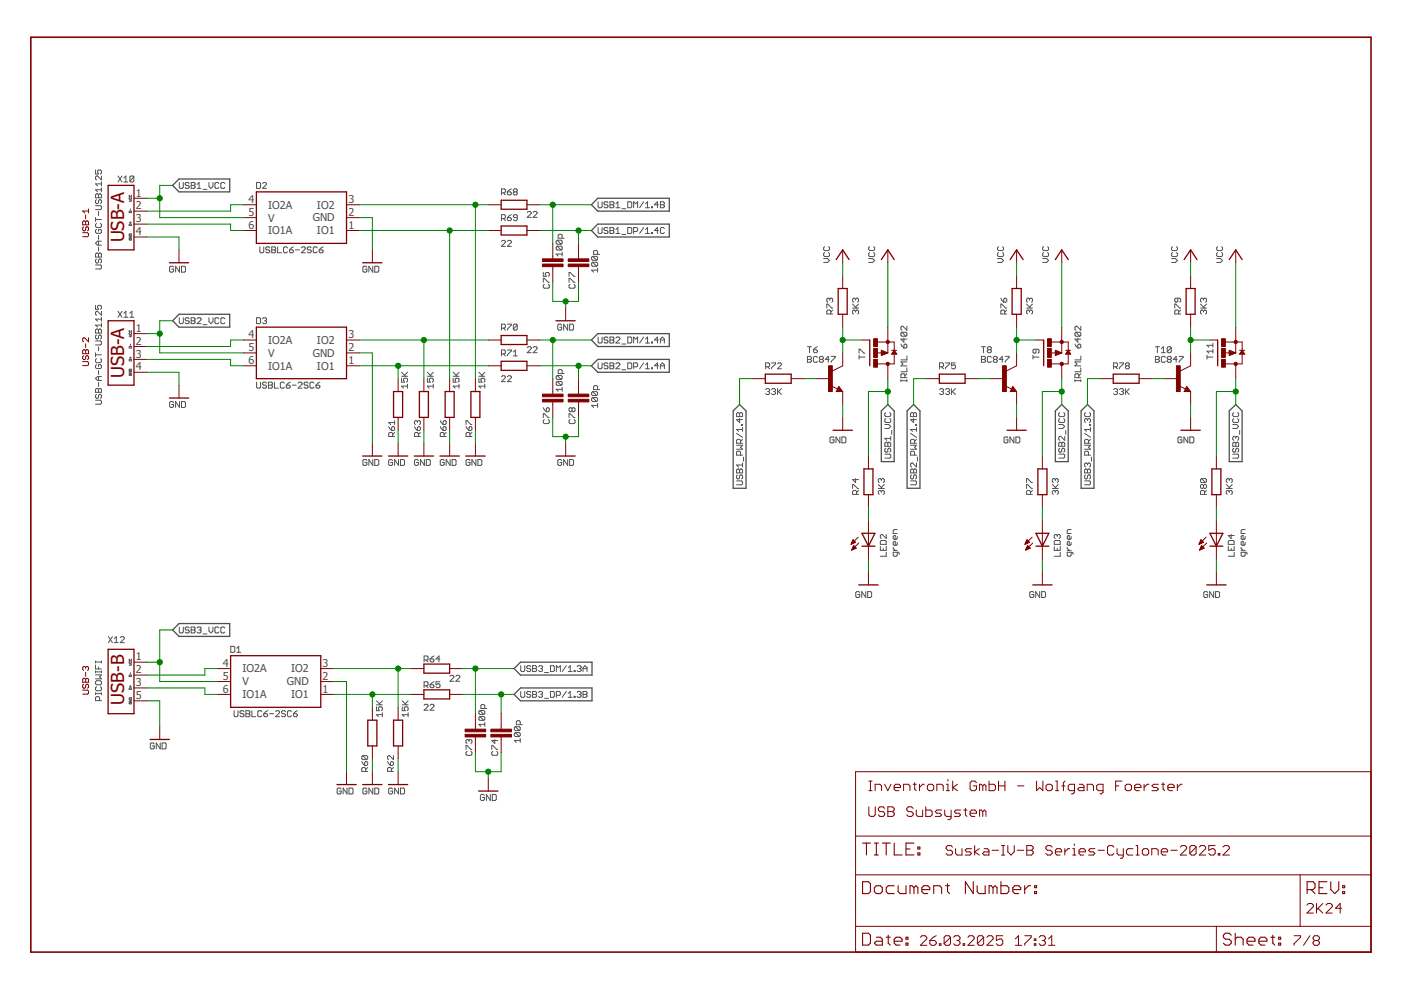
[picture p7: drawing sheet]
<svg xmlns="http://www.w3.org/2000/svg" width="297mm" height="210mm" viewBox="0 0 297 210" stroke-linecap="round" stroke-linejoin="round" font-family="sans-serif">
<defs><g id="words">
<g font-size="3.9" fill="#800000">
<text x="26.3" y="51.4" transform="rotate(-90 26.3 51.4)">USB-A</text>
<text x="26.3" y="80.1" transform="rotate(-90 26.3 80.1)">USB-A</text>
<text x="26.3" y="149.4" transform="rotate(-90 26.3 149.4)">USB-B</text>
</g>
<g font-size="2.3" fill="#505050">
<text x="28.8" y="41.7">1</text>
<text x="28.8" y="44.4">2</text>
<text x="28.8" y="47.1">3</text>
<text x="52.7" y="43">4</text>
<text x="52.7" y="45.8">5</text>
<text x="56.9" y="44.2">IO2A</text>
<text x="56.9" y="47">V</text>
<text x="66.3" y="47">GND</text>
<text x="67.2" y="44.2">IO2</text>
<text x="73.9" y="43">3</text>
<text x="73.9" y="45.8">2</text>
<text x="28.8" y="49.9">4</text>
<text x="52.7" y="48.5">6</text>
<text x="56.9" y="49.7">IO1A</text>
<text x="67.2" y="49.7">IO1</text>
<text x="73.9" y="48.5">1</text>
<text x="28.8" y="70.3">1</text>
<text x="52.7" y="71.7">4</text>
<text x="73.9" y="71.7">3</text>
<text x="28.8" y="73.1">2</text>
<text x="28.8" y="75.8">3</text>
<text x="52.7" y="74.4">5</text>
<text x="52.7" y="77.2">6</text>
<text x="56.9" y="72.9">IO2A</text>
<text x="56.9" y="75.6">V</text>
<text x="66.3" y="75.6">GND</text>
<text x="67.2" y="72.9">IO2</text>
<text x="73.9" y="74.4">2</text>
<text x="73.9" y="77.2">1</text>
<text x="28.8" y="78.5">4</text>
<text x="56.9" y="78.4">IO1A</text>
<text x="67.2" y="78.4">IO1</text>
<text x="28.8" y="140">1</text>
<text x="28.8" y="142.7">2</text>
<text x="47.2" y="141.4">4</text>
<text x="51.4" y="142.6">IO2A</text>
<text x="61.7" y="142.6">IO2</text>
<text x="68.4" y="141.4">3</text>
<text x="28.8" y="145.5">3</text>
<text x="28.8" y="148.2">5</text>
<text x="47.2" y="144.1">5</text>
<text x="47.2" y="146.8">6</text>
<text x="51.4" y="145.3">V</text>
<text x="51.4" y="148">IO1A</text>
<text x="60.8" y="145.3">GND</text>
<text x="61.7" y="148">IO1</text>
<text x="68.4" y="144.1">2</text>
<text x="68.4" y="146.8">1</text>
</g>
</g></defs>
<g fill="none" stroke="#505050" stroke-width=".21">
<path d="M20.3 36v.9h.6l-.2-.4 .2-.5h.4l.2 .3v.4l-.2 .2M21.5 37.3v.8l-.8-.8-.4 .2v.4l.2 .2M21.5 38.6v.8M21.5 39.8v.9M21.5 39h-1.2l.4 .4M25 37.3l.9 1.3M25.9 37.3l-.9 1.3M26.3 37.7l.4-.4v1.3M26.3 38.6h.8M28.4 37.5l-.2-.2h-.5l-.2 .2v.9M28.4 37.5v.9l-.2 .2h-.5l-.2-.2M28.4 37.5l-.9 .9"/>
<path d="M38 38.7v1l.2 .2h.5l.2-.2v-1M40.1 38.9l-.2-.2h-.4l-.2 .4 .2 .2h.4l.2 .4-.2 .2h-.4l-.2-.2M40.5 38.7h.7l.2 .2-.2 .4 .2 .4-.2 .2h-.7zM40.5 39.3h.7M41.8 39.9h.8M41.8 39.1l.4-.4v1.2M44.3 38.7v.8l.4 .4 .4-.4v-.8M46.4 38.9l-.2-.2h-.4l-.2 .2v.8l.2 .2h.4l.2-.2M47.7 38.9l-.2-.2h-.5l-.2 .2v.8l.2 .2h.5l.2-.2M54.4 38.7h.6l.2 .2v.8l-.2 .2h-.6zM55.7 38.9l.2-.2h.4l.2 .2v.2l-.8 .8h.8M20.3 56.2h1l.2 .2v.4l-.2 .2h-1"/>
<path d="M20.3 41.3l.2-.2 .4 .2 .4-.2 .2 .2v.6h-1.2zM20.3 43.6h1l.2 .2v.4l-.2 .2h-1M20.3 53.9l.2-.2 .4 .2 .4-.2 .2 .2v.6h-1.2zM20.3 46.1v.8M20.3 46.5h1.2M20.5 42.3l-.2 .2v.5l.4 .2 .2-.2v-.5l.4-.2 .2 .2v.5l-.2 .2M20.5 47.4l-.2 .2v.4l.2 .2h.8l.2-.2v-.4l-.2-.2M20.5 48.6l-.2 .2v.5l.2 .2h.8l.2-.2v-.5l-.2-.2h-.4v.4M20.5 54.9l-.2 .2v.4l.2 .3 .4-.3v-.4l.2-.2 .4 .2v.4l-.2 .3M20.9 41.3v.6M20.9 44.9v.8M20.9 49.9v.8"/>
<path d="M20.9 51.1v.9M20.9 52.4v.8M20.9 53.9v.6M21.5 40.2h-1.2l.4 .5M21.5 51.1h-.8l-.4 .5 .4 .4h.8M27.4 42.4h.3l.2 .1-.5 .2M27.4 49.7l.4-.1 .1 .3h-.5zM27.4 50.1h.5l-.5 .3h.5M27.5 41.9v.3h.3v-.3M27.5 41.4v.3h.3v-.3M27.5 44.8h.3l.1 .3h-.5zM27.5 47.5h.3l.1 .3h-.5z"/>
<path d="M27.5 50.6v.3l.4-.1-.1-.2h-.2v.1M27.5 47.2h.3M27.6 44.3v.3M27.6 47v.3M36.8 56.6l-.2-.1h-.4l-.2 .1v.9l.2 .2h.4l.2-.2v-.4h-.4M38.1 56.5v1.2l-.9-1.2v1.2M38.5 56.5h.6l.2 .1v.9l-.2 .2h-.6zM43.1 40.2h.8M55.1 52.3v1.1l.2 .2h.4l.2-.2v-1.1M57.2 52.6l-.2-.3h-.4l-.3 .5 .3 .2h.4l.2 .4-.2 .2h-.4l-.3-.2M57.6 53h.6M57.6 52.3h.6l.2 .3-.2 .4 .2 .4-.2 .2h-.6z"/>
<path d="M58.9 52.3v1.3h.8M61 52.6l-.3-.3h-.4l-.2 .3v.8l.2 .2h.4l.3-.2M61.4 53h.6l.2 .4-.2 .2h-.4l-.2-.2zM62.2 52.3l-.8 .7M62.6 53h.9M63.9 52.6l.2-.3h.4l.2 .3v.2l-.8 .8h.8M66 52.6l-.2-.3h-.4l-.2 .5 .2 .2h.4l.2 .4-.2 .2h-.4l-.2-.2M67.2 52.6l-.2-.3h-.4l-.2 .3v.8l.2 .2h.4l.2-.2M67.7 53h.6l.2 .4-.2 .2h-.4l-.2-.2zM68.5 52.3l-.8 .7M77.8 56.6l-.2-.1h-.4l-.3 .1v.9l.3 .2h.4l.2-.2v-.4h-.4M79 56.5v1.2l-.8-1.2v1.2"/>
<path d="M79.5 56.5h.6l.2 .1v.9l-.2 .2h-.6zM106.3 40.9h.7l.1-.2v-.4l-.1-.3h-.7v1.3M106.3 46.4h.7l.1-.3v-.4l-.1-.2h-.7v1.3M106.3 51.2l.2-.2h.5l.1 .2v.2l-.8 .8h.8M106.7 46.4l.4 .4M106.7 40.9l.4 .4M107.6 40.7h.6l.2 .4-.2 .2h-.4l-.2-.2zM107.6 46.1h.6l.2 .5-.2 .2h-.4l-.2-.2zM107.6 51.2l.2-.2h.4l.2 .2v.2l-.8 .8h.8M108.4 45.5l-.8 .6M108.4 40l-.8 .7M109.1 40.7l-.3 .2 .3 .4h.4l.2-.2-.2-.4"/>
<path d="M109.1 40.7l-.3-.2 .3-.5h.4l.2 .3-.2 .4M109.1 40.7h.4M109.7 46.1h-.6l-.3-.2 .3-.4h.4l.2 .2v.9l-.2 .2h-.4l-.3-.2M111.8 45l.2-.2h.4l.2 .2v.3l-.8 .8h.8M113 45l.2-.2h.5l.2 .2v.3l-.9 .8h.9M115.2 57.8v.8h.6l-.2-.4 .2-.4h.4l.3 .2v.4l-.3 .2M115.2 59.9v-.9h.2l.8 .9h.3M118.1 50.9h.9l.2 .2v.5l-.2 .2M118.1 52.2h.9l.2 .2v.4l-.2 .2M118.1 50.9l-.2 .2v.5l.2 .2h.9M118.1 52.2l-.2 .2v.4l.2 .2h.9M118.1 52.2l.9 .8"/>
<path d="M118.1 50.9l.9 .9M119.2 50.5v-.6l-.2-.2h-.4l-.3 .2v.6h1.3M119.2 53.4v.9M119.2 53.9h-1.3l.4 .4M120.6 58.6v-.8h.3l.8 .8h.2M120.6 59.9v-.9h.3l.8 .9h.2M125.6 54.4h.9l.2 .1v.5l-.2 .2M125.6 55.6h.9l.2 .2v.4l-.2 .3M125.6 54.4l-.2 .1v.5l.2 .2h.9M125.6 55.6l-.2 .2v.4l.2 .3h.9M125.6 55.6l.9 .9M125.6 54.4l.9 .8"/>
<path d="M126.7 53.9v-.6l-.2-.2h-.4l-.2 .2v.6h1.2M126.7 56.9v.8M126.7 57.3h-1.3l.5 .4M126.8 42.8v1l.2 .2h.4l.3-.2v-1M126.8 48.2v1.1l.2 .2h.4l.3-.2v-1.1M128.9 48.5l-.2-.3h-.4l-.2 .3 .2 .4h.4l.2 .2-.2 .4h-.4l-.2-.2M128.9 43l-.2-.2h-.4l-.2 .2 .2 .4h.4l.2 .2-.2 .4h-.4l-.2-.2M129.3 48.2h.7l.2 .3-.2 .4 .2 .4-.2 .2h-.7zM129.3 42.8h.7l.2 .2-.2 .4 .2 .4-.2 .2h-.7zM129.3 48.9h.7M129.3 43.4h.7M130.6 49.5h.8"/>
<path d="M130.6 48.7l.4-.5v1.3M130.6 43.2l.4-.4v1.2M130.6 44h.8M131.8 49.7h.9M131.8 44.3h.9M133.1 48.2h.6l.2 .3v.8l-.2 .2h-.6zM133.1 42.8h.6l.2 .2v.8l-.2 .2h-.6zM134.3 49.1h.7l.2-.2v-.4l-.2-.3h-.7v1.3M134.3 44v-1.2l.5 .4 .4-.4v1.2M136.5 48.2l-.9 1.3M136.5 42.8l-.9 1.2M136.9 48.7l.4-.5v1.3"/>
<path d="M136.9 43.2l.4-.4v1.2M136.9 49.5h.8M136.9 44h.8M138.1 43.8h.2v.2h-.2zM138.1 49.3h.2v.2h-.2zM139.6 43.4h-.9l.7-.6v1.2M139.6 48.9h-.9l.7-.7v1.3M140 42.8h.7l.2 .2-.2 .4 .2 .4-.2 .2h-.7zM140 43.4h.7M140.9 48.5l-.2-.3h-.5l-.2 .3v.8l.2 .2h.5l.2-.2M174.6 54.8h.9l.4 .4-.4 .4h-.9M174.8 52.3l-.2 .2v.4l.2 .2h.9l.2-.2v-.4l-.2-.2"/>
<path d="M174.8 53.6l-.2 .2v.4l.2 .2h.9l.2-.2v-.4l-.2-.2M184.2 54.8h.8l.4 .4-.4 .4h-.8M184.4 52.3l-.2 .2v.4l.2 .2h.8l.2-.2v-.4l-.2-.2M184.4 53.6l-.2 .2v.4l.2 .2h.8l.2-.2v-.4l-.2-.2M211.5 54.8h.8l.5 .4-.5 .4h-.8M211.7 52.3l-.2 .2v.4l.2 .2h.9l.2-.2v-.4l-.2-.2M211.7 53.6l-.2 .2v.4l.2 .2h.9l.2-.2v-.4l-.2-.2M221.1 54.8h.8l.4 .4-.4 .4h-.8M221.3 52.3l-.2 .2v.4l.2 .2h.8l.2-.2v-.4l-.2-.2M221.3 53.6l-.2 .2v.4l.2 .2h.8l.2-.2v-.4l-.2-.2M248.4 54.8h.8l.4 .4-.4 .4h-.8M248.6 52.3l-.2 .2v.4l.2 .2h.8l.2-.2v-.4l-.2-.2"/>
<path d="M248.6 53.6l-.2 .2v.4l.2 .2h.8l.2-.2v-.4l-.2-.2M258 54.8h.8l.4 .4-.4 .4h-.8M258.1 52.3l-.1 .2v.4l.1 .2h.9l.2-.2v-.4l-.2-.2M258.1 53.6l-.1 .2v.4l.1 .2h.9l.2-.2v-.4l-.2-.2M20.3 64.7v.9h.6l-.2-.7 .2-.2h.4l.2 .2v.5l-.2 .2M20.3 70l.2-.2 .4 .2 .4-.2 .2 .2v.6h-1.2zM20.3 72.3h1l.2 .2v.4l-.2 .2h-1M20.3 74.8v.8M20.3 75.2h1.2M20.5 71l-.2 .2v.4l.2 .3 .4-.3v-.4l.2-.2 .4 .2v.4l-.2 .3M20.5 76.1l-.2 .2v.4l.2 .2h.8l.2-.2v-.4l-.2-.2M20.5 77.3l-.2 .2v.5l.2 .1h.8l.2-.1v-.5l-.2-.2h-.4v.4"/>
<path d="M20.9 70v.6M20.9 73.6v.8M20.9 78.6v.8M20.9 79.8v.9M21.5 66v.8l-.8-.8-.4 .2v.4l.2 .2M21.5 67.2v.9M21.5 68.5v.8M21.5 79.8h-.8l-.4 .4 .4 .5h.8M21.5 68.9h-1.2l.4 .4M21.5 67.7h-1.2l.4 .4M25 66l.9 1.3M25.9 66l-.9 1.3"/>
<path d="M26.3 66.4l.4-.4v1.3M26.3 67.3h.8M27.4 73.5l.4-.1 .1 .4h-.5zM27.4 78.4l.4-.1 .1 .3h-.5zM27.4 71.1h.3l.2 .1-.2 .2h-.3M27.4 78.8h.5l-.5 .3h.5M27.5 79.3v.3l.4-.1-.1-.2h-.2v.1M27.5 70.1v.3h.3v-.3M27.5 70.6v.3h.3v-.3M27.5 76.2h.3l.1 .3h-.5zM27.5 75.9h.3M27.5 67.3h.9"/>
<path d="M27.5 66.4l.5-.4v1.3M27.6 73v.3M27.6 75.7v.3M38 67.4v1l.2 .2h.5l.2-.2v-1M40.1 67.6l-.2-.2h-.4l-.2 .2 .2 .4h.4l.2 .2-.2 .4h-.4l-.2-.2M40.5 67.4h.7l.2 .2-.2 .4 .2 .4-.2 .2h-.7zM40.5 68h.7M41.8 67.6l.2-.2h.4l.2 .2v.2l-.8 .8h.8M43.1 68.8h.8M44.3 67.4v.8l.4 .4 .4-.4v-.8M46.4 67.6l-.2-.2h-.4l-.2 .2v.8l.2 .2h.4l.2-.2M47.7 67.6l-.2-.2h-.5l-.2 .2v.8l.2 .2h.5l.2-.2"/>
<path d="M54.4 67.4h.6l.2 .2v.8l-.2 .2h-.6zM55.7 67.6l.2-.2h.4l.2 .2-.2 .4M56.1 68h.2M56.3 68l.2 .2-.2 .4h-.4l-.2-.2M85.1 79.8h1.3M85.1 78.9l.9 .9M86.4 78.9l-.6 .7M90.6 79.8h1.3M90.6 78.9l.8 .9M91.9 78.9l-.7 .7M96.1 79.8h1.2M96.1 78.9l.8 .9"/>
<path d="M97.3 78.9l-.6 .7M101.5 79.8h1.3M101.5 78.9l.9 .9M102.8 78.9l-.6 .7M106.3 79.9l.2-.2h.5l.1 .2v.2l-.8 .8h.8M106.3 69.6h.7l.1-.2v-.5l-.1-.2h-.7v1.3M106.3 75h.7l.1-.2v-.4l-.1-.2h-.7v1.3M106.7 75l.4 .5M106.7 69.6l.4 .4M107.6 79.9l.2-.2h.4l.2 .2v.2l-.8 .8h.8M107.6 68.7h.8v.2l-.8 .9v.2M107.6 74.2h.8v.2l-.8 .8v.3"/>
<path d="M108.8 74.6l.5-.4v1.3M108.8 75.5h.9M109.7 68.9l-.2-.2h-.4l-.3 .2v.9M109.7 68.9v.9l-.2 .2h-.4l-.3-.2M109.7 68.9l-.9 .9M111.8 73.7l.2-.2h.4l.2 .2v.2l-.8 .9h.8M113 73.7l.2-.2h.5l.2 .2v.2l-.9 .9h.9M115.4 60.3l-.2 .2v.4l.2 .2h.8l.3-.2v-.4l-.3-.2M118.1 79.6h.9l.2 .2v.4l-.2 .3M118.1 79.6l-.2 .2v.4l.2 .3h.9M118.1 79.6l.9 .9M119.1 68.9l-.2-.2h-.4l-.2 .2v.9l.2 .2h.4l.2-.2v-.4h-.4"/>
<path d="M119.2 79.2v-.6l-.2-.2h-.4l-.3 .2v.6h1.3M120.4 68.7v1.3l-.9-1.3v1.3M120.8 68.7h.6l.2 .2v.9l-.2 .2h-.6zM120.9 60.3l-.3 .2v.4l.3 .2h.8l.2-.2v-.4l-.2-.2M126.8 71.5v1l.2 .2h.4l.3-.2v-1M126.8 76.9v1.1l.2 .2h.4l.3-.2v-1.1M128.9 77.2l-.2-.3h-.4l-.2 .3 .2 .4h.4l.2 .2-.2 .4h-.4l-.2-.2M128.9 71.7l-.2-.2h-.4l-.2 .2 .2 .4h.4l.2 .2-.2 .4h-.4l-.2-.2M129.3 76.9h.7l.2 .3-.2 .4 .2 .4-.2 .2h-.7zM129.3 77.6h.7M129.3 71.5h.7l.2 .2-.2 .4 .2 .4-.2 .2h-.7zM129.3 72.1h.7"/>
<path d="M130.6 77.2l.2-.3h.4l.2 .3v.1l-.8 .9h.8M130.6 71.7l.2-.2h.4l.2 .2v.2l-.8 .8h.8M131.8 78.4h.9M131.8 72.9h.9M133.1 76.9h.6l.2 .3v.8l-.2 .2h-.6zM133.1 71.5h.6l.2 .2v.8l-.2 .2h-.6zM134.3 77.8h.7l.2-.2v-.4l-.2-.3h-.7v1.3M134.3 72.7v-1.2l.5 .4 .4-.4v1.2M136.5 76.9l-.9 1.3M136.5 71.5l-.9 1.2M136.9 78.2h.8M136.9 71.9l.4-.4v1.2"/>
<path d="M136.9 77.3l.4-.4v1.3M136.9 72.7h.8M138.1 78h.2v.2h-.2zM138.1 72.5h.2v.2h-.2zM139.6 77.6h-.9l.7-.7v1.3M139.6 72.1h-.9l.7-.6v1.2M140 77.6h.9M140 72.7v-.8l.4-.4 .5 .4v.8M140 78.2v-.9l.4-.4 .5 .4v.9M140 72.1h.9M162.3 77.8h.7l.2-.2v-.4l-.2-.3h-.7v1.3M162.8 77.8l.4 .4"/>
<path d="M163.6 76.9h.8v.3l-.8 .8v.2M164.8 77.2l.3-.3h.4l.2 .3v.1l-.9 .9h.9M171.2 73.5h.8M171.2 75.6h.6l.2 .2-.2 .4 .2 .4-.2 .2h-.6zM171.2 76.2h.6M171.6 73.5v1.3M172.5 74.1h.6l.2 .5-.2 .2h-.4l-.2-.2zM173.3 75.8l-.2-.2h-.4l-.2 .2v.8l.2 .2h.4l.2-.2M173.3 73.5l-.8 .6M173.9 76.2l-.2-.2 .2-.4h.4l.3 .2-.3 .4M173.9 76.2l-.2 .2 .2 .4h.4l.3-.2-.3-.4M173.9 76.2h.4"/>
<path d="M175.3 65.3v-.8h.2l.9 .8h.2M175.8 76.2h-.8l.6-.6v1.2M175.9 63.4l-.2-.2-.4 .2v.5l.2 .2M175.9 63.4l.2-.2 .5 .2v.5l-.2 .2M175.9 63.4v.2M176.1 66.6v-.6l-.2-.3h-.4l-.2 .3v.6h1.3M176.2 75.6h.9v.2l-.9 .8v.2M176.6 65.7l-.5 .5M180.8 65.3h1.2M180.8 64.5l.8 .8M181.4 66l-.2-.3-.4 .3v.4l.2 .2M181.4 63.4l-.2-.2-.4 .2v.5l.2 .2"/>
<path d="M181.4 66l.2-.3 .4 .3v.4l-.2 .2M181.4 63.4v.2M181.4 66v.2M181.4 63.4l.2-.2 .4 .2v.5l-.2 .2M182 64.5l-.6 .6M182.1 75.7h1.3M182.1 74.9v-.9h.3l.8 .9h.2M182.1 75.3v.8M191 73l.6 .8M191.2 70.4h.9l.2 .3v.4l-.2 .2M191.2 70.4l-.2 .3v.4l.2 .2h.9M191.2 70.4l.9 .9"/>
<path d="M191.6 73.2l.5-.2 .2 .2v.4l-.2 .2h-.5zM191.6 71.7v.8l-.6-.6h1.3M192.3 69.2v.8l-.9-.8h-.2l-.2 .2v.4l.2 .2M192.3 75.5v.8h-1.3M192.3 78v.8h-1.3M192.3 79.2l-.4 .5M192.3 76.7h-1.3l.4 .5-.4 .4h1.3M199.2 77.8h.6l.2-.2v-.4l-.2-.3h-.6v1.3M199.6 77.8l.4 .4M200.5 76.9h.8v.3l-.8 .8v.2M202.6 76.9h-.9v.7l.4-.3 .5 .3v.4l-.2 .2h-.5l-.2-.2M208.1 73.5h.8"/>
<path d="M208.1 75.6h.6l.2 .2-.2 .4 .2 .4-.2 .2h-.6zM208.1 76.2h.6M208.5 73.5v1.3M209.5 74.1l-.2 .3 .2 .4h.5l.2-.2-.2-.5M209.5 74.1l-.2-.2 .2-.4h.5l.2 .2-.2 .4M209.5 74.1h.5M210.2 75.8l-.2-.2h-.5l-.2 .2v.8l.2 .2h.5l.2-.2M210.8 76.2l-.2-.2 .2-.4h.4l.2 .2-.2 .4M210.8 76.2l-.2 .2 .2 .4h.4l.2-.2-.2-.4M210.8 76.2h.4M212.2 65.3v-.8h.2l.8 .8h.2M212.2 63.2l.6 .9"/>
<path d="M212.7 76.2h-.8l.6-.6v1.2M212.8 63.4l.2-.2 .4 .2v.5l-.2 .2h-.4zM213 66.6v-.6l-.2-.3h-.4l-.2 .3v.6h1.2M213.1 75.6h.9v.2l-.9 .8v.2M213.4 65.7l-.4 .5M217.7 65.3h1.2M217.7 64.5l.8 .8M218.3 66l-.2-.3-.4 .3v.4l.2 .2M218.3 66l.2-.3 .4 .3v.4l-.2 .2M218.3 63.4l-.2-.2-.4 .2v.5l.2 .2M218.3 63.4l.2-.2 .4 .2v.5l-.2 .2M218.3 63.4v.2"/>
<path d="M218.3 66v.2M218.9 64.5l-.6 .6M219 75.7h1.3M219 75.3v.8M219.6 74v.7l-.2 .2-.4-.2v-.4l.2-.3h.9l.2 .3v.4l-.2 .2M227.9 73l.6 .8M228.1 70.4l-.2 .3v.4l.2 .2h.8M228.1 70.4h.8l.3 .3v.4l-.3 .2M228.1 70.4l.8 .9M228.5 73.2l.4-.2 .3 .2v.4l-.3 .2h-.4zM228.5 71.7v.8l-.6-.6h1.3M229.2 78v.8h-1.3"/>
<path d="M229.2 76.7h-1.3l.4 .5-.4 .4h1.3M229.2 75.5v.8h-1.3M229.2 69.2v.8l-.9-.8-.4 .2v.4l.2 .2M229.2 79.2l-.5 .5M236.1 77.8h.6l.2-.2v-.4l-.2-.3h-.6v1.3M236.5 77.8l.4 .4M237.3 76.9h.9v.3l-.9 .8v.2M238.8 77.6l-.2-.3 .2-.4h.4l.2 .3-.2 .4M238.8 77.6l-.2 .2 .2 .4h.4l.2-.2-.2-.4M238.8 77.6h.4M245 73.5h.8M245 75.6h.6l.2 .2-.2 .4 .2 .4-.2 .2h-.6z"/>
<path d="M245 76.2h.6M245.4 73.5v1.3M246.2 74.8h.9M246.2 73.9l.5-.4v1.3M247.1 75.8l-.2-.2h-.5l-.2 .2v.8l.2 .2h.5l.2-.2M247.7 76.2l-.2-.2 .2-.4h.4l.2 .2-.2 .4M247.7 76.2l-.2 .2 .2 .4h.4l.2-.2-.2-.4M247.7 76.2h.4M248.3 73.7v.9l-.2 .2h-.4l-.2-.2M248.3 73.7l-.2-.2h-.4l-.2 .2v.9M248.3 73.7l-.8 .9M249.1 65.3v-.8h.2l.8 .8h.2"/>
<path d="M249.6 76.2h-.8l.6-.6v1.2M249.7 63.2v.7l-.2 .2-.4-.2v-.5l.2-.2h.8l.2 .2v.5l-.2 .2M249.9 66.6v-.6l-.2-.3h-.4l-.2 .3v.6h1.2M250 75.6h.8v.2l-.8 .8v.2M250.3 65.7l-.4 .5M254.5 65.3h1.3M254.5 64.5l.9 .8M255.2 66l-.2-.3-.5 .3v.4l.2 .2M255.2 66l.2-.3 .4 .3v.4l-.2 .2M255.2 63.4l-.2-.2-.5 .2v.5l.2 .2M255.2 63.4l.2-.2 .4 .2v.5l-.2 .2M255.2 63.4v.2"/>
<path d="M255.2 66v.2M255.8 64.5l-.6 .6M255.9 75.7h1.3M255.9 75.3v.8M257.2 74.5h-1.3l.4 .4M257.2 72.8v.8M257.2 74v.9M257.2 73.2h-1.3l.4 .4M20.3 82.5l.2-.1 .4 .1 .4-.1 .2 .1v.7h-1.2zM20.3 84.9h1l.2 .2v.4l-.2 .2h-1M20.5 83.6l-.2 .2v.4l.4 .3 .2-.3v-.4l.4-.2 .2 .2v.4l-.2 .3M20.9 81.1v.8"/>
<path d="M20.9 82.5v.7M36.8 85.3l-.2-.2h-.4l-.2 .2v.9l.2 .2h.4l.2-.2v-.4h-.4M38.1 85.1v1.3l-.9-1.3v1.3M38.5 85.1h.6l.2 .2v.9l-.2 .2h-.6zM54.4 81v1.1l.2 .2h.4l.2-.2v-1.1M56.5 81.2l-.2-.2h-.4l-.2 .2 .2 .5h.4l.2 .2-.2 .4h-.4l-.2-.2M56.9 81.7h.7M56.9 81h.7l.2 .2-.2 .5 .2 .4-.2 .2h-.7zM58.2 81v1.3h.8M60.3 81.2l-.2-.2h-.5l-.2 .2v.9l.2 .2h.5l.2-.2M60.7 81.7h.6l.2 .4-.2 .2h-.4l-.2-.2zM61.5 81l-.8 .7"/>
<path d="M62 81.7h.8M63.2 81.2l.2-.2h.4l.3 .2v.2l-.9 .9h.9M65.3 81.2l-.2-.2h-.4l-.2 .2 .2 .5h.4l.2 .2-.2 .4h-.4l-.2-.2M66.6 81.2l-.2-.2h-.5l-.2 .2v.9l.2 .2h.5l.2-.2M67 81.7h.6l.2 .4-.2 .2h-.4l-.2-.2zM67.8 81l-.8 .7M77.8 97.6l-.2-.2h-.4l-.3 .2v.9l.3 .2h.4l.2-.2v-.5h-.4M79 97.4v1.3l-.8-1.3v1.3M79.5 97.4h.6l.2 .2v.9l-.2 .2h-.6zM82.4 90.4l.6 .9M83 90.7l.5-.3 .2 .3v.4l-.2 .2h-.5zM83.2 97.6l-.2-.2h-.4l-.2 .2v.9l.2 .2h.4l.2-.2v-.5h-.4"/>
<path d="M83.2 92.5v-.6l-.2-.2h-.4l-.2 .2v.6h1.3M83.7 89.2v.8M83.7 91.7l-.5 .4M83.7 89.6h-1.3l.4 .4M84.5 97.4v1.3l-.8-1.3v1.3M84.9 97.4h.7l.2 .2v.9l-.2 .2h-.7zM85.1 80.2v.8h.7l-.2-.4 .2-.4h.4l.2 .2v.4l-.2 .2M86.4 81.9h-1.3l.5 .4M86.4 81.4v.9M87.9 90.4l.6 .9M88.5 90.7l.4-.3 .2 .3v.4l-.2 .2h-.4zM88.5 89.4l-.2-.2-.4 .2v.4l.2 .2"/>
<path d="M88.5 89.4l.2-.2 .4 .2v.4l-.2 .2M88.5 89.4v.2M88.7 97.6l-.2-.2h-.4l-.2 .2v.9l.2 .2h.4l.2-.2v-.5h-.4M88.7 92.5v-.6l-.2-.2h-.4l-.2 .2v.6h1.2M89.1 91.7l-.4 .4M90 97.4v1.3l-.9-1.3v1.3M90.4 97.4h.6l.2 .2v.9l-.2 .2h-.6zM90.6 80.2v.8h.6l-.2-.4 .2-.4h.5l.2 .2v.4l-.2 .2M91.9 81.9h-1.3l.4 .4M91.9 81.4v.9M93.3 90.4l.7 .9M93.3 89.2l.7 .8"/>
<path d="M94 89.4l.2-.2 .4 .2v.4l-.2 .2h-.4zM94 90.7l.4-.3 .2 .3v.4l-.2 .2h-.4zM94.2 97.6l-.2-.2h-.4l-.3 .2v.9l.3 .2h.4l.2-.2v-.5h-.4M94.2 92.5v-.6l-.2-.2h-.4l-.3 .2v.6h1.3M94.6 91.7l-.4 .4M95.4 97.4v1.3l-.8-1.3v1.3M95.9 97.4h.6l.2 .2v.9l-.2 .2h-.6zM96.1 80.2v.8h.6l-.2-.4 .2-.4h.4l.2 .2v.4l-.2 .2M97.3 81.9h-1.2l.4 .4M97.3 81.4v.9M98.8 90.4l.6 .9M98.8 90v-.8h.2l.8 .8h.3"/>
<path d="M99.6 92.5v-.6l-.2-.2h-.4l-.2 .2v.6h1.3M99.6 90.4l.5 .3v.4l-.3 .2h-.4v-.6zM99.7 97.6l-.3-.2h-.4l-.2 .2v.9l.2 .2h.4l.3-.2v-.5h-.5M100.1 91.7l-.5 .4M100.9 97.4v1.3l-.8-1.3v1.3M101.3 97.4h.6l.3 .2v.9l-.3 .2h-.6zM101.5 80.2v.8h.7l-.2-.4 .2-.4h.4l.2 .2v.4l-.2 .2M102.8 81.4v.9M102.8 81.9h-1.3l.5 .4M115.2 86.4l.6 .9M115.2 88.5v-.8h.2l.8 .8h.3M115.4 89l-.2 .2v.4l.2 .2h.8l.3-.2v-.4l-.3-.2"/>
<path d="M115.8 86.7l.4-.3 .3 .3v.4l-.3 .2h-.4zM118.1 80.9h.9l.2 .2v.4l-.2 .2M118.1 80.9l-.2 .2v.4l.2 .2h.9M118.1 80.9l.9 .8M119.1 97.6l-.2-.2h-.4l-.2 .2v.9l.2 .2h.4l.2-.2v-.5h-.4M119.2 82.5h-1.3l.4 .5M119.2 82.1v.9M120.4 97.4v1.3l-.9-1.3v1.3M120.6 88.5v-.8h.3l.8 .8h.2M120.8 97.4h.6l.2 .2v.9l-.2 .2h-.6zM120.9 89l-.3 .2v.4l.3 .2h.8l.2-.2v-.4l-.2-.2M121.3 86.7l-.2-.3-.5 .3v.4l.3 .2 .4-.2"/>
<path d="M121.3 86.7l.2-.3 .4 .3v.4l-.2 .2-.4-.2M121.3 86.7v.4M125.6 83h.9l.2 .2v.5l-.2 .2M125.6 84.3h.9l.2 .2v.4l-.2 .2M125.6 84.3l-.2 .2v.4l.2 .2h.9M125.6 83l-.2 .2v.5l.2 .2h.9M125.6 84.3l.9 .8M125.6 83l.9 .9M126.7 86h-1.3l.5 .4M126.7 82.6v-.6l-.2-.2h-.4l-.2 .2v.6h1.2M126.7 85.6v.8M156.2 94.4h1.2l-.4 .4 .4 .4h-1.2"/>
<path d="M156.2 99.7l.2-.3 .4 .3 .4-.3 .2 .3v.6h-1.2zM156.2 87.7l.2-.2 .4 .2 .4-.2 .2 .2v.6h-1.2zM156.2 91.9l1.2 .8M156.8 87.7v.6M156.8 88.8v.8l-.6-.6h1.2M156.8 99.7v.6M157 94v-.6l-.2-.2h-.4l-.2 .2v.6h1.2M157 96.5v-.6l-.2-.2h-.4l-.2 .2v.6h1.2M157.2 90h.2v.2h-.2zM157.4 93.2l-.4 .4M157.4 90.6v.9M157.4 98.2v.8"/>
<path d="M157.4 98.6h-1.2l.4 .4M157.4 91.1h-1.2l.4 .4M157.6 96.9v.9M162.3 82.6l.2-.2h.5l.2 .2-.2 .4M162.8 83h.2M163 83l.2 .2-.2 .5h-.5l-.2-.3M163.6 82.6l.2-.2h.4l.2 .2-.2 .4M164 83h.2M164.2 83l.2 .2-.2 .5h-.4l-.2-.3M164.8 82.4v1.3M165.1 83l.6 .7M165.7 82.4l-.9 .8"/>
<path d="M176.8 92.9l-.2-.3h-.4l-.2 .3v.8l.2 .2h.4l.2-.2v-.4h-.4M178.1 92.6v1.3l-.9-1.3v1.3M178.5 92.6h.6l.2 .3v.8l-.2 .2h-.6zM187.6 90h.8l.4 .4-.4 .4h-.8M187.6 96.3h1l.2 .2v.4l-.2 .2h-1M187.6 94l.2-.2 .4 .2 .4-.2 .2 .2v.6h-1.2zM187.8 88.8l-.2 .2v.4l.2 .2h.8l.2-.2v-.4l-.2-.2M187.8 87.5l-.2 .2v.4l.2 .2h.8l.2-.2v-.4l-.2-.2M187.8 95l-.2 .2v.5l.4 .2 .2-.2v-.5l.4-.2 .2 .2v.5l-.2 .2M188.2 94v.6M188.8 92.5v.9M188.8 92.9h-1.2l.4 .5"/>
<path d="M189.1 91.3v.8M191 80.7h1.3M191 80.5v.4M191.9 80.1v-.6l-.3-.3h-.4l-.2 .3v.6h1.3M192.3 80.5v.4M193.1 87.7l.2-.2 .4 .2 .4-.2 .2 .2v.6h-1.2zM193.1 94.4h1.2l-.4 .4 .4 .4h-1.2M193.1 91.9l1.2 .8M193.3 99.4l.4 .3 .4-.3 .2 .3v.6h-1.2v-.6zM193.7 88.8v.8l-.6-.6h1.2M193.7 87.7v.6M193.7 99.7v.6"/>
<path d="M193.9 94v-.6l-.2-.2h-.4l-.2 .2v.6h1.2M193.9 96.5v-.6l-.2-.2h-.4l-.2 .2v.6h1.2M194.1 90h.2v.2h-.2zM194.3 98.2v.8l-.8-.8-.4 .2v.4l.2 .2M194.3 91.1h-1.2l.4 .4M194.3 90.6v.9M194.3 93.2l-.4 .4M194.5 96.9v.9M199.2 82.6l.2-.2h.4l.2 .2-.2 .4M199.6 83h.2M199.8 83l.2 .2-.2 .5h-.4l-.2-.3M200.5 82.6l.2-.2h.4l.2 .2-.2 .4"/>
<path d="M200.9 83h.2M201.1 83l.2 .2-.2 .5h-.4l-.2-.3M201.7 82.4v1.3M201.9 83l.7 .7M202.6 82.4l-.9 .8M213.7 92.9l-.2-.3h-.4l-.2 .3v.8l.2 .2h.4l.2-.2v-.4h-.4M215 92.6v1.3l-.9-1.3v1.3M215.4 92.6h.6l.2 .3v.8l-.2 .2h-.6zM224.5 94l.2-.2 .4 .2 .4-.2 .2 .2v.6h-1.2zM224.5 90h.8l.4 .4-.4 .4h-.8M224.5 96.3h1l.2 .2v.4l-.2 .2h-1M224.7 95l-.2 .2v.5l.4 .2 .2-.2v-.5l.4-.2 .2 .2v.5l-.2 .2"/>
<path d="M224.7 88.8l-.2 .2v.4l.2 .2h.8l.2-.2v-.4l-.2-.2M224.7 87.5l-.2 .2v.4l.2 .2h.8l.2-.2v-.4l-.2-.2M225.1 94v.6M225.7 92.5v.9l-.8-.9h-.2l-.2 .2v.5l.2 .2M226 91.3v.8M227.9 80.7h1.3M227.9 80.5v.4M228.7 80.1v-.6l-.2-.3h-.4l-.2 .3v.6h1.3M229.2 80.5v.4M230 94.4h1.2l-.4 .4 .4 .4h-1.2M230 91.9l1.2 .8M230.1 87.5l-.1 .2v.4l.1 .2h.9l.2-.2v-.4l-.2-.2"/>
<path d="M230.1 99.4l.5 .3 .4-.3 .2 .3v.6h-1.2v-.6zM230.6 98.4l-.2-.2-.4 .2v.4l.1 .2M230.6 98.4l.2-.2 .4 .2v.4l-.2 .2M230.6 89l.2-.2 .4 .2v.4l-.2 .2M230.6 89l-.2-.2-.4 .2v.4l.1 .2M230.6 89v.2M230.6 98.4v.2M230.6 99.7v.6M230.8 96.5v-.6l-.2-.2h-.5l-.1 .2v.6h1.2M230.8 94v-.6l-.2-.2h-.5l-.1 .2v.6h1.2M231 90h.2v.2h-.2zM231.2 93.2l-.4 .4"/>
<path d="M231.2 91.1h-1.2l.4 .4M231.2 90.6v.9M231.4 96.9v.9M236.1 82.6l.2-.2h.4l.2 .2-.2 .4M236.5 83h.2M236.7 83l.2 .2-.2 .5h-.4l-.2-.3M237.3 82.6l.3-.2h.4l.2 .2-.2 .4M237.8 83h.2M238 83l.2 .2-.2 .5h-.4l-.3-.3M238.6 82.4v1.3M238.8 83l.6 .7M239.4 82.4l-.8 .8"/>
<path d="M250.6 92.9l-.2-.3h-.4l-.3 .3v.8l.3 .2h.4l.2-.2v-.4h-.4M251.8 92.6v1.3l-.8-1.3v1.3M252.3 92.6h.6l.2 .3v.8l-.2 .2h-.6zM261.4 90h.8l.4 .4-.4 .4h-.8M261.4 96.3h1l.2 .2v.4l-.2 .2h-1M261.4 94l.2-.2 .4 .2 .4-.2 .2 .2v.6h-1.2zM261.6 88.8l-.2 .2v.4l.2 .2h.8l.2-.2v-.4l-.2-.2M261.6 95l-.2 .2v.5l.4 .2 .2-.2v-.5l.4-.2 .2 .2v.5l-.2 .2M261.6 87.5l-.2 .2v.4l.2 .2h.8l.2-.2v-.4l-.2-.2M262 92.7l-.2-.2-.4 .2v.5l.2 .2M262 92.7l.2-.2 .4 .2v.5l-.2 .2M262 92.7v.2"/>
<path d="M262 94v.6M262.8 91.3v.8M156.2 102h1l.2 .2v.4l-.2 .2h-1M156.4 100.7l-.2 .2v.4l.4 .2 .2-.2v-.4l.4-.2 .2 .2v.4l-.2 .2M180.8 103.6v-.9h.2l.8 .9h.2M181.4 101.5v.8l-.6-.6h1.2M181.6 104.8v-.6l-.2-.2h-.4l-.2 .2v.6h1.2M182 104l-.4 .4M186.2 103.6h1.3M186.2 102.7l.9 .9M186.6 115.8v.9h1.3v-.9M186.6 114.8l.3-.2h.8l.2 .2v.6h-1.3z"/>
<path d="M186.9 104.2l-.3-.2-.4 .2v.4l.2 .2M186.9 101.7l-.3-.2-.4 .2v.4l.2 .2M186.9 104.2l.2-.2 .4 .2v.4l-.2 .2M186.9 101.7v.2M186.9 104.2v.2M186.9 101.7l.2-.2 .4 .2v.4l-.2 .2M187.3 116.3v.4M187.5 102.7l-.6 .7M187.9 117.1v.8h-1.3M187.9 113.3v.9l-.9-.9-.4 .2v.5l.3 .2M189.4 116.1v.2l.4 .4M189.4 116.7h.8"/>
<path d="M190.2 117.1v.6l-.2 .2h-.4l-.2-.2v-.6h1l.2 .4M190.2 112.3h-.6l-.2 .2v.6h.8M190.2 113.7v.5l-.2 .2h-.4l-.2-.2v-.5l.4-.2v.9M190.2 115v.4l-.2 .2h-.4l-.2-.2v-.4l.4-.2v.8M193.1 102h1l.2 .2v.4l-.2 .2h-1M193.3 100.7l-.2 .2v.4l.2 .2 .4-.2v-.4l.2-.2 .4 .2v.4l-.2 .2M217.7 102.3v-.8h.2l.8 .8h.2M217.7 103.6v-.9h.2l.8 .9h.2M218.5 104.8v-.6l-.2-.2h-.4l-.2 .2v.6h1.2M218.9 104l-.4 .4M223.1 103.6h1.3M223.1 102.7l.8 .9"/>
<path d="M223.5 115.8v.9h1.3v-.9M223.5 114.8l.2-.2h.9l.2 .2v.6h-1.3zM223.8 104.2l-.3-.2-.4 .2v.4l.2 .2M223.8 104.2l.1-.2 .5 .2v.4l-.2 .2M223.8 101.7l-.3-.2-.4 .2v.4l.2 .2M223.8 101.7l.1-.2 .5 .2v.4l-.2 .2M223.8 101.7v.2M223.8 104.2v.2M224.2 113.5l-.3-.2-.4 .2v.5l.2 .2M224.2 113.5l.2-.2 .4 .2v.5l-.2 .2M224.2 113.5v.2M224.2 116.3v.4"/>
<path d="M224.4 102.7l-.6 .7M224.8 117.1v.8h-1.3M226.3 116.7h.8M226.3 116.1v.2l.4 .4M227.1 117.1v.6l-.2 .2h-.4l-.2-.2v-.6h1l.2 .4M227.1 115v.4l-.2 .2h-.4l-.2-.2v-.4l.4-.2v.8M227.1 113.7v.5l-.2 .2h-.4l-.2-.2v-.5l.4-.2v.9M227.1 112.3h-.6l-.2 .2v.6h.8M230 102h1l.2 .2v.4l-.2 .2h-1M230.1 100.7l-.1 .2v.4l.1 .2 .5-.2v-.4l.2-.2 .4 .2v.4l-.2 .2M254.7 101.5l-.2 .2v.4l.2 .2h.9M254.7 101.5h.9l.2 .2v.4l-.2 .2"/>
<path d="M254.7 101.5l.9 .8M255.2 102.9l-.2-.2-.5 .2v.5l.2 .2 .5-.2M255.2 102.9v.5M255.2 102.9l.2-.2 .4 .2v.5l-.2 .2-.4-.2M255.4 104.8v-.6l-.2-.2h-.5l-.2 .2v.6h1.3M255.8 104l-.4 .4M260 103.6h1.3M260 102.7l.8 .9M260.4 115.8v.9h1.3v-.9M260.4 114.8l.2-.2h.9l.2 .2v.6h-1.3zM260.6 104.2l-.2-.2-.4 .2v.4l.2 .2M260.6 104.2l.2-.2 .5 .2v.4l-.3 .2"/>
<path d="M260.6 101.7l-.2-.2-.4 .2v.4l.2 .2M260.6 101.7l.2-.2 .5 .2v.4l-.3 .2M260.6 101.7v.2M260.6 104.2v.2M261 113.3v.9l-.6-.7h1.3M261 116.3v.4M261.3 102.7l-.7 .7M261.7 117.1v.8h-1.3M263.1 116.7h.9M263.1 116.1v.2l.5 .4M264 117.1v.6l-.2 .2h-.4l-.3-.2v-.6h1.1l.2 .4M264 115v.4l-.2 .2h-.4l-.3-.2v-.4l.5-.2v.8"/>
<path d="M264 113.7v.5l-.2 .2h-.4l-.3-.2v-.5l.5-.2v.9M264 112.3h-.6l-.3 .2v.6h.9M23 135l.8 1.2M23.8 135l-.8 1.2M24.2 135.4l.5-.4v1.2M24.2 136.2h.9M25.5 135.2l.2-.2h.4l.3 .2v.2l-.9 .8h.9M27.5 139.7v.4h.3v-.4M38 132.9v1.1l.2 .2h.5l.2-.2v-1.1M40.1 133.1l-.2-.2h-.4l-.2 .2 .2 .5h.4l.2 .2-.2 .4h-.4l-.2-.2M40.5 132.9h.7l.2 .2-.2 .5 .2 .4-.2 .2h-.7zM40.5 133.6h.7"/>
<path d="M41.8 133.1l.2-.2h.4l.2 .2-.2 .5M42.2 133.6h.2M42.4 133.6l.2 .2-.2 .4h-.4l-.2-.2M43.1 134.4h.8M44.3 132.9v.9l.4 .4 .4-.4v-.9M46.4 133.1l-.2-.2h-.4l-.2 .2v.9l.2 .2h.4l.2-.2M47.7 133.1l-.2-.2h-.5l-.2 .2v.9l.2 .2h.5l.2-.2M48.9 137h.7l.2 .2v.9l-.2 .2h-.7zM50.2 138.3h.8M50.2 137.5l.4-.5v1.3M89.9 139.9h.7l.2-.2v-.4l-.2-.2h-.7v1.2M90.3 139.9l.5 .4"/>
<path d="M91.2 139.7h.6l.2 .4-.2 .2h-.4l-.2-.2zM92 139.1l-.8 .6M93.3 139.7h-.9l.7-.6v1.2M182.3 125.6l-.2-.2h-.4l-.3 .2v.9l.3 .2h.4l.2-.2v-.5h-.4M183.6 125.4v1.3l-.9-1.3v1.3M184 125.4h.6l.2 .2v.9l-.2 .2h-.6zM219.2 125.6l-.2-.2h-.5l-.2 .2v.9l.2 .2h.5l.2-.2v-.5h-.4M220.4 125.4v1.3l-.8-1.3v1.3M220.9 125.4h.6l.2 .2v.9l-.2 .2h-.6zM256.1 125.6l-.3-.2h-.4l-.2 .2v.9l.2 .2h.4l.3-.2v-.5h-.5M257.3 125.4v1.3l-.8-1.3v1.3M257.7 125.4h.7l.2 .2v.9l-.2 .2h-.7z"/>
<path d="M20.3 144.5l.2-.2h.8l.2 .2v.5l-.2 .2h-.8l-.2-.2zM20.3 140.1v.5M20.3 141v.8h1.2M20.3 142.2v.5M20.3 146.9v.4M20.3 147.1h1.2M20.3 143.1h1.2l-.4 .4 .4 .4h-1.2M20.3 142.5h1.2M20.3 140.4h1.2M20.5 145.6l-.2 .2v.4l.2 .3h.8l.2-.3v-.4l-.2-.2M20.9 141.4v.4M21.1 148.5v-.6l-.2-.2h-.4l-.2 .2v.6h1.2"/>
<path d="M21.5 140.1v.5M21.5 142.2v.5M21.5 146.9v.4M27.4 143.2l.4-.1 .1 .3h-.5zM27.4 145.9h.4l.1 .3h-.5zM27.4 148l.4-.1 .1 .4h-.5zM27.4 140.7l.5 .2-.2 .2h-.3M27.4 148.4h.5l-.5 .4h.5M27.5 140.2v.4h.3v-.4M27.5 148.9v.3h.3l.1-.2-.3-.1v.2M27.5 145.5h.3M27.6 142.6v.3"/>
<path d="M27.6 145.4v.3M32.7 157.7l-.2-.2h-.4l-.2 .2v.9l.2 .2h.4l.2-.2v-.4h-.4M34 157.5v1.3l-.9-1.3v1.3M34.4 157.5h.6l.2 .2v.9l-.2 .2h-.6zM49.6 150.7v1l.2 .3h.4l.3-.3v-1M51.7 150.9l-.2-.2h-.4l-.2 .2 .2 .4h.4l.2 .2-.2 .5h-.4l-.2-.3M52.1 150.7h.7l.2 .2-.2 .4 .2 .4-.2 .3h-.7zM52.1 151.3h.7M53.4 150.7v1.3h.8M55.5 150.9l-.2-.2h-.4l-.2 .2v.8l.2 .3h.4l.2-.3M55.9 151.3h.6l.2 .4-.2 .3h-.4l-.2-.3zM56.7 150.7l-.8 .6"/>
<path d="M57.2 151.3h.8M58.4 150.9l.2-.2h.5l.2 .2v.2l-.9 .9h.9M60.5 150.9l-.2-.2h-.4l-.2 .2 .2 .4h.4l.2 .2-.2 .5h-.4l-.2-.3M61.8 150.9l-.2-.2h-.4l-.3 .2v.8l.3 .3h.4l.2-.3M62.2 151.3h.6l.2 .4-.2 .3h-.4l-.2-.3zM63 150.7l-.8 .6M79.8 149.4h1.3M79.8 149.9v.8h.6l-.2-.6 .2-.2h.5l.2 .2v.4l-.2 .2M79.8 148.6l.8 .8M81.1 151.5h-1.3l.4 .5M81.1 151.1v.9M81.1 148.6l-.7 .6"/>
<path d="M85.3 149.4h1.2M85.3 149.9v.8h.6l-.2-.6 .2-.2h.4l.2 .2v.4l-.2 .2M85.3 148.6l.8 .8M86.5 151.5h-1.2l.4 .5M86.5 151.1v.9M86.5 148.6l-.6 .6M89.9 149.5l.2-.2h.5l.2 .2v.3l-.9 .8h.9M89.9 145.4h.7l.2-.2v-.4l-.2-.3h-.7v1.3M90.3 145.4l.5 .4M91.2 149.5l.2-.2h.4l.2 .2v.3l-.8 .8h.8M91.2 145.2h.6l.2 .4-.2 .2h-.4l-.2-.2zM92 144.5l-.8 .7"/>
<path d="M93.3 144.5h-.9v.7l.7-.2 .2 .2v.4l-.2 .2h-.5l-.2-.2M95.4 143.4l.2-.2h.4l.2 .2v.2l-.8 .8h.8M96.6 143.4l.3-.2h.4l.2 .2v.2l-.9 .8h.9M98.8 158.9v-.8h.2l.8 .8h.3M99 159.3l-.2 .2v.4l.2 .2h.8l.3-.2v-.4l-.3-.2M99.4 157l-.2-.2-.4 .2v.4l.2 .2M99.4 157l.2-.2 .5 .2v.4l-.3 .2M99.4 157v.2M101.7 150.6h.9l.2 .3v.4l-.2 .2M101.7 151.9h.9l.2 .2v.4l-.2 .2M101.7 151.9l-.2 .2v.4l.2 .2h.9M101.7 150.6l-.2 .3v.4l.2 .2h.9"/>
<path d="M101.7 151.9l.9 .8M101.7 150.6l.9 .9M102.8 153.6h-1.3l.5 .4M102.8 150.2v-.6l-.2-.2h-.4l-.2 .2v.6h1.2M102.8 153.2v.8M104.3 158.9v-.8h.2l.8 .8h.2M104.5 159.3l-.2 .2v.4l.2 .2h.8l.2-.2v-.4l-.2-.2M104.9 156.8v.8l-.6-.6h1.2M109.3 154.1h.8l.2 .2v.4l-.2 .2M109.3 155.3h.8l.2 .2v.5l-.2 .2M109.3 155.3l-.2 .2v.5l.2 .2h.8M109.3 154.1l-.2 .2v.4l.2 .2h.8"/>
<path d="M109.3 155.3l.8 .9M109.3 154.1l.8 .8M110.3 157h-1.2l.4 .4M110.3 153.6v-.6l-.2-.2h-.4l-.2 .2v.6h1.2M110.3 156.6v.8M110.4 141.1v1.1l.2 .2h.4l.3-.2v-1.1M110.4 146.6v1l.2 .2h.4l.3-.2v-1M112.5 146.8l-.2-.2h-.4l-.2 .4 .2 .2h.4l.2 .4-.2 .2h-.4l-.2-.2M112.5 141.4l-.2-.3h-.4l-.2 .3 .2 .4h.4l.2 .2-.2 .4h-.4l-.2-.2M112.9 146.6h.7l.2 .2-.2 .4 .2 .4-.2 .2h-.7zM112.9 147.2h.7M112.9 141.1h.7l.2 .3-.2 .4 .2 .4-.2 .2h-.7z"/>
<path d="M112.9 141.8h.7M114.2 146.8l.2-.2h.4l.2 .2-.2 .4M114.2 141.4l.2-.3h.4l.2 .3-.2 .4M114.6 147.2h.2M114.6 141.8h.2M114.8 147.2l.2 .2-.2 .4h-.4l-.2-.2M114.8 141.8l.2 .2-.2 .4h-.4l-.2-.2M115.4 148.1h.9M115.4 142.6h.9M116.7 146.6h.6l.2 .2v.8l-.2 .2h-.6zM116.7 141.1h.6l.2 .3v.8l-.2 .2h-.6zM118 142.4v-1.3l.4 .5 .4-.5v1.3"/>
<path d="M118 147.4h.6l.2-.2v-.4l-.2-.2h-.6v1.2M120.1 146.6l-.9 1.2M120.1 141.1l-.9 1.3M120.5 147.8h.8M120.5 141.6l.4-.5v1.3M120.5 147l.4-.4v1.2M120.5 142.4h.8M121.7 147.6h.2v.2h-.2zM121.7 142.2h.2v.2h-.2zM122.4 146.8l.2-.2h.4l.2 .2-.2 .4M122.4 141.4l.2-.3h.4l.2 .3-.2 .4M122.8 147.2h.2"/>
<path d="M122.8 141.8h.2M123 147.2l.2 .2-.2 .4h-.4l-.2-.2M123 141.8l.2 .2-.2 .4h-.4l-.2-.2M123.6 146.6h.6l.3 .2-.3 .4 .3 .4-.3 .2h-.6zM123.6 147.2h.6M123.6 142.4v-.8l.4-.5 .5 .5v.8M123.6 141.8h.9M72.3 167.3l-.2-.2h-.4l-.2 .2v.8l.2 .2h.4l.2-.2v-.4h-.4M73.6 167.1v1.2l-.9-1.2v1.2M74 167.1h.6l.2 .2v.8l-.2 .2h-.6zM76.7 161.5l.6 .8M76.9 160.2l-.2 .2v.4l.2 .3h.8"/>
<path d="M76.9 160.2h.8l.3 .2v.4l-.3 .3M76.9 160.2l.8 .9M77.3 161.7l.4-.2 .3 .2v.4l-.3 .2h-.4zM77.5 163.6v-.7l-.2-.2h-.4l-.2 .2v.7h1.3M77.8 167.3l-.2-.2h-.4l-.3 .2v.8l.3 .2h.4l.2-.2v-.4h-.4M78 162.7l-.5 .5M79 167.1v1.2l-.8-1.2v1.2M79.5 167.1h.6l.2 .2v.8l-.2 .2h-.6zM82.2 161.5l.6 .8M82.8 161.7l.4-.2 .2 .2v.4l-.2 .2h-.4zM83 163.6v-.7l-.2-.2h-.4l-.2 .2v.7h1.2M83.2 167.3l-.2-.2h-.4l-.2 .2v.8l.2 .2h.4l.2-.2v-.4h-.4"/>
<path d="M83.4 162.7l-.4 .5M83.4 160.2v.9l-.8-.9-.4 .2v.4l.2 .3M84.5 167.1v1.2l-.8-1.2v1.2M84.9 167.1h.7l.2 .2v.8l-.2 .2h-.7zM102.7 168.7l-.2-.3h-.4l-.2 .3v.8l.2 .2h.4l.2-.2v-.4h-.4M103.9 168.4v1.3l-.8-1.3v1.3M104.4 168.4h.6l.2 .3v.8l-.2 .2h-.6z"/>
</g>
<g fill="none" stroke="#505050" stroke-width=".28">
<path d="M36.6 39.3l1.4-1.3h10.7v2.7h-10.7zM125.4 48.9l1.3-1.4h15.2v2.7h-15.2zM126.7 42h15.2v2.8h-15.2l-1.3-1.4zM38 66.6h10.7v2.8h-10.7l-1.4-1.4zM125.4 72.1l1.3-1.4h15.2v2.8h-15.2zM126.7 76.2h15.2v2.7h-15.2l-1.3-1.3zM156.8 85.8l1.4 1.3v16.4h-2.8v-16.4zM186.9 87.1l1.3-1.3 1.4 1.3v10.8h-2.7zM192.3 87.1l1.4-1.3 1.4 1.3v16.4h-2.8zM223.8 87.1l1.3-1.3 1.4 1.3v10.8h-2.7zM229.2 87.1l1.4-1.3 1.3 1.3v16.4h-2.7zM260.6 87.1l1.4-1.3 1.4 1.3v10.8h-2.8z"/>
<path d="M36.6 133.6l1.4-1.4h10.7v2.7h-10.7zM109 141.8l1.4-1.4h15.1v2.7h-15.1zM110.4 145.9h15.1v2.7h-15.1l-1.4-1.4z"/>
</g>
<g fill="none" stroke="#800000" stroke-width=".21">
<path d="M17.5 49.3h1.1l.2 .3v.4l-.2 .2h-1.1M17.5 47l.2-.2 .5 .2 .4-.2 .2 .2v.7h-1.3zM17.7 48.1l-.2 .2v.4l.4 .2 .3-.2v-.4l.4-.2 .2 .2v.4l-.2 .2M18.2 45.6v.8M18.2 47v.7M18.8 44.3v.8M18.8 44.7h-1.3l.4 .4M28.4 42h2.7M28.4 44.8h2.7M28.4 47.5h2.7M28.4 50.2h2.7M38 53v2.7"/>
<path d="M51.6 48.9h2.8M51.6 43.4h2.8M51.6 46.1h2.8M73.5 48.9h2.7M73.5 43.4h2.7M73.5 46.1h2.7M79 53v2.7M103.5 48.9h2.8M103.5 43.4h2.8M111.7 48.9h2.8M111.7 43.4h2.8M117.2 51.6v3.3"/>
<path d="M117.2 56.5v3.3M122.7 51.6v3.3M122.7 56.5v3.3M178.7 53v2.7M178.7 58.4v2.8M188.2 53v2.7M215.5 53v2.7M215.5 58.4v2.8M225.1 53v2.7M252.4 53v2.7M252.4 58.4v2.8M262 53v2.7"/>
<path d="M17.5 74.4l.2-.3 .5 .3 .4-.3 .2 .3v.6h-1.3zM17.5 76.7h1.1l.2 .2v.4l-.2 .2h-1.1M17.7 75.4l-.2 .2v.4l.4 .2 .3-.2v-.4l.4-.2 .2 .2v.4l-.2 .2M18.2 72.9v.8M18.2 74.4v.6M18.8 71.6v.9l-.9-.9-.4 .2v.5l.2 .2M28.4 76.2h2.7M28.4 70.7h2.7M28.4 73.5h2.7M28.4 78.9h2.7M51.6 77.6h2.8M51.6 72.1h2.8"/>
<path d="M51.6 74.8h2.8M73.5 77.6h2.7M73.5 72.1h2.7M73.5 74.8h2.7M103.5 77.6h2.8M103.5 72.1h2.8M111.7 77.6h2.8M111.7 72.1h2.8M119.9 65.3v2.7M178.7 66.6v2.8M178.7 74.8v2.8l-2.2 1.1M182.8 72.1h1.6"/>
<path d="M185.9 74.8h2.3M186.1 72.5h3.5v1.8M186.9 74.3l1.3 .5-1.3 .6zM186.9 75.2h.3M186.9 75.1h.6M186.9 75h1M186.9 74.7h1M186.9 74.6h.7M186.9 74.4h.4M186.9 74.3h.1M188.2 69.4v5.4M188.2 77.2v3.1"/>
<path d="M189 74.3h1.1M189.1 75h1M189.2 74.8h.8M189.3 74.7h.6M189.4 74.6h.4M189.5 74.4h.2M189.6 74.3h.1M189.6 75v2.2h-3.6M189.6 74.3l.5 .8h-1.1zM215.5 66.6v2.8M215.5 74.8v2.8l-2.1 1.1M219.6 72.1h1.7"/>
<path d="M222.8 74.8h2.3M222.9 72.5h3.6v1.8M223.8 74.3l1.3 .5-1.3 .6zM223.8 75.2h.3M223.8 75.1h.6M223.8 75h.9M223.8 74.7h1M223.8 74.6h.7M223.8 74.4h.4M223.8 74.3h.1M225.1 69.4v5.4M225.1 77.2v3.1"/>
<path d="M225.9 74.3h1.1M226 75h.9M226.1 74.8h.7M226.2 74.7h.6M226.3 74.6h.4M226.4 74.4h.2M226.4 74.3h.1M226.5 75v2.2h-3.6M226.5 74.3l.5 .8h-1.1zM252.4 66.6v2.8M252.4 74.8v2.8l-2.1 1.1M256.5 72.1h1.7"/>
<path d="M259.7 74.8h2.3M259.8 72.5h3.6v1.8M260.6 74.3l1.4 .5-1.4 .6zM260.6 75.2h.4M260.6 75.1h.7M260.6 75h1M260.6 74.7h1.1M260.6 74.6h.8M260.6 74.4h.4M260.6 74.3h.1M262 69.4v5.4M262 77.2v3.1"/>
<path d="M262.8 74.3h1.1M262.9 75h.9M263 74.8h.7M263.1 74.7h.6M263.2 74.6h.4M263.2 74.4h.3M263.3 74.3h.1M263.4 75v2.2h-3.6M263.4 74.3l.5 .8h-1.1zM38 81.7v2.7M79 94v2.7M84.4 80.3v2.7"/>
<path d="M84.4 88.5v2.7M84.4 94v2.7M89.9 80.3v2.7M89.9 88.5v2.7M89.9 94v2.7M95.3 80.3v2.7M95.3 88.5v2.7M95.3 94v2.7M100.8 80.3v2.7M100.8 88.5v2.7M100.8 94v2.7M117.2 80.3v3.3"/>
<path d="M117.2 85.2v3.3M119.9 94v2.7M122.7 80.3v3.3M122.7 85.2v3.3M159.5 80.3h2.8M167.7 80.3h2.8M173.2 80.3h2.7M176.3 81.8l1.3 .7M177.8 81.9l.9 1.1h-1.4zM178.7 83v2.8M178.7 88.5v2.7M184.1 96.7v2.7"/>
<path d="M196.4 80.3h2.8M204.6 80.3h2.7M210.1 80.3h2.7M213.1 81.8l1.4 .7M214.7 81.9l.8 1.1h-1.3zM215.5 83v2.8M215.5 88.5v2.7M221 96.7v2.7M233.3 80.3h2.7M241.5 80.3h2.7M247 80.3h2.7M250 81.8l1.4 .7"/>
<path d="M251.6 81.9l.8 1.1h-1.3zM252.4 83v2.8M252.4 88.5v2.7M257.9 96.7v2.7M180.5 115.3h.2M180.6 115.2h.4M180.6 116.6h.1M180.6 115h.7M180.6 116.5h.3M180.7 114.9h.6M180.7 116.4h.5M180.7 114.8h.5"/>
<path d="M180.7 116.2h.8M180.8 114.6h.2M180.8 116.1h.6M180.8 114.5h.1M180.8 114.4l.6 .6-1 .4zM180.9 116h.4M180.9 115.8h.2M181 115.7h.1M181.5 116.2l-.5-.5-.4 .9M181.5 116.2l-.9 .4M181.9 113.9l-1.5 1.5M182.1 115.1l-1.5 1.5"/>
<path d="M184.1 104.9v2.7M184.1 110.3v8.2M217.4 115.3h.2M217.4 115.2h.5M217.5 116.6h.1M217.5 115h.7M217.5 114.9h.7M217.5 116.5h.3M217.6 116.4h.5M217.6 114.8h.5M217.6 116.2h.8M217.7 114.6h.2"/>
<path d="M217.7 114.5h.1M217.7 116.1h.6M217.7 116h.4M217.7 114.4l.6 .6-1 .4zM217.8 115.8h.2M217.9 115.7h.1M218.4 116.2l-.5-.5-.4 .9M218.4 116.2l-.9 .4M218.8 113.9l-1.5 1.5M219 115.1l-1.5 1.5M221 104.9v2.7M221 110.3v8.2"/>
<path d="M254.3 115.3h.1M254.3 115.2h.5M254.3 116.6h.1M254.4 115h.7M254.4 116.5h.3M254.4 114.9h.7M254.5 116.4h.5M254.5 114.8h.4M254.5 114.6h.3M254.5 116.2h.8M254.6 116.1h.6M254.6 114.5h.1"/>
<path d="M254.6 114.4l.6 .6-1 .4zM254.6 116h.4M254.7 115.8h.2M254.7 115.7h.1M255.3 116.2l-.5-.5-.5 .9M255.3 116.2l-1 .4M255.7 113.9l-1.5 1.5M255.8 115.1l-1.5 1.5M257.9 104.9v2.7M257.9 110.3v8.2M184.1 121.3v2.7M221 121.3v2.7"/>
<path d="M257.9 121.3v2.7M17.5 144l.2-.2 .5 .2 .4-.2 .2 .2v.7h-1.3zM17.5 146.3h1.1l.2 .2v.5l-.2 .2h-1.1M17.7 145.1l-.2 .2v.4l.4 .2 .3-.2v-.4l.4-.2 .2 .2v.4l-.2 .2M18.2 141.5l.2-.2 .4 .2v.4l-.2 .2M18.2 141.5l-.3-.2-.4 .2v.4l.2 .2M18.2 141.5v.2M18.2 142.6v.8M18.2 144v.7M28.4 140.4h2.7M28.4 143.1h2.7M28.4 145.9h2.7"/>
<path d="M28.4 148.6h2.7M33.9 154.1v2.7M46.2 147.2h2.7M46.2 141.8h2.7M46.2 144.5h2.7M68 147.2h2.7M68 141.8h2.7M68 144.5h2.7M79 150v2.7M79 158.2v2.7M84.4 150v2.7M84.4 158.2v2.7"/>
<path d="M87.1 147.2h2.8M87.1 141.8h2.8M95.3 147.2h2.8M95.3 141.8h2.8M100.8 151.3v3.3M100.8 156.3v3.2M106.3 151.3v3.3M106.3 156.3v3.2M73.5 163.6v2.7M79 163.6v2.7M84.4 163.6v2.7M103.5 165v2.7"/>
<path d="M181.4 163.6h109.3v38.3h-109.3zM181.4 177.3h109.3M184.2 171.1v1.7l.4 .3h.6l.4-.3v-1.7M184.2 167.6h.7M184.2 165.6h.7M184.6 165.6v2M185.5 167.6v-1.3h1.1l.3 .3v1M187.6 166.3l.6 1.3 .7-1.3M187.6 171.4l-.4-.3h-.6l-.4 .3v.3l.4 .4h.6l.4 .3v.4l-.4 .3h-.6l-.4-.3M188.2 171.1h1.1l.3 .3v.3l-.3 .4 .3 .3v.4l-.3 .3h-1.1zM188.2 172.1h1.1M189.6 167h1.3v-.4l-.3-.3h-.7l-.3 .3v.7l.3 .3h.7"/>
<path d="M191.6 167.6v-1.3h1l.3 .3v1M193.6 171.4l-.3-.3h-.7l-.3 .3v.3l.3 .4h.7l.3 .3v.4l-.3 .3h-.7l-.3-.3M193.6 166.3h.7M193.9 165.9v1.4l.4 .3M194.3 171.7v1.1l.3 .3h1v-1.4M194.9 166.3v1.3M196 166.3h-.4l-.7 .7M196.3 171.1v2h1l.3-.3v-.7l-.3-.4h-1M196.6 166.6l.4-.3h.6l.4 .3v.7l-.4 .3h-.6l-.4-.3zM198.6 167.6v-1.3h1l.4 .3v1M199.6 171.7h-1l-.3 .4 .3 .3h.7l.3 .4-.3 .3h-1M200.3 171.7v1.1l.3 .3h1.1"/>
<path d="M200.6 167.6h.7M200.6 166.3h.4v1.3M201 165.3v.3M201.7 171.7v1.7l-.4 .4h-.3M202 179.6l-.4-.3h-.7l-.3 .3v.3l.3 .4h.7l.4 .3v.4l-.4 .3h-.7l-.3-.3M202 165.6v2M202.6 179.9v1.1l.3 .3h1.1v-1.4M203 166.3l-1 .7 1 .6M203.7 171.7h-1.1l-.3 .4 .3 .3h.7l.4 .4-.4 .3h-1M204.3 171.7h.7M204.7 171.4v1.4l.3 .3M205.7 172.4h1.3v-.3l-.3-.4h-.7l-.3 .4v.7l.3 .3h.7"/>
<path d="M206 179.9h-1l-.4 .4 .4 .3h.6l.4 .4-.4 .3h-1M206.7 179.3v2M207 165.9l-.3-.3h-.7l-.3 .3v1.4l.3 .3h.7l.3-.3v-.7h-.6M207.6 179.9l-.9 .7 .9 .7M208.4 172.1l-.4-.4h-.3v1.4M208.4 166.6l-.4-.3h-.3v1.3M208.4 166.6v1M208.4 172.1v1M208.4 172.1l.3-.4 .3 .4v1M208.4 166.6l.3-.3 .3 .3v1M208.7 179.9h.6l.4 .4v1h-1l-.4-.3 .4-.4h1M209.7 165.6v2h1l.4-.3v-.7l-.4-.3h-1"/>
<path d="M211.7 166.6h1.4M211.7 165.6v2M212.3 179.3h.7M212.7 179.3v2M213.1 165.6v2M213.7 179.3v1.3l.7 .7 .6-.7v-1.3M215.7 166.6h1.4M217.7 179.3h1l.4 .3v.3l-.4 .4 .4 .3v.4l-.4 .3h-1zM219.8 165.6v2l.6-.6 .7 .6v-2M221.8 166.6l.3-.3h.7l.3 .3v.7l-.3 .3h-.7l-.3-.3zM223.1 179.6l-.4-.3h-.6l-.4 .3v.3l.4 .4h.6l.4 .3v.4l-.4 .3h-.6l-.4-.3M223.8 167.6h.7"/>
<path d="M223.8 165.6h.3v2M225.1 166.6h.7M225.8 179.9v1.4M225.8 165.6l-.3 .3v1.7M226.8 179.9h-.4l-.6 .7M227.4 179.9h.4v1.4M227.8 178.9v.4M227.8 167.6h-1l-.3-.3v-.7l.3-.3h1v1.7l-.3 .3h-.4M228.8 166.3h.7l.3 .3v1h-1l-.3-.3 .3-.3h1M230.5 167.6v-1.3h1l.3 .3v1M232.1 179.9h-1l-.3 .4 .3 .3h.7l.3 .4-.3 .3h-1M233.9 167.6h-1l-.4-.3v-.7l.4-.3h1v1.7l-.4 .3h-.3"/>
<path d="M236.2 179.6l-.4-.3h-.6l-.4 .3v1.4l.4 .3h.6l.4-.3M236.5 166.6h.7M236.8 179.9v1.1l.4 .3h1M237.9 165.6h-1.4v2M238.2 179.9v1.7l-.4 .4h-.3M238.5 166.6l.4-.3h.7l.3 .3v.7l-.3 .3h-.7l-.4-.3zM240.2 179.9h-1l-.4 .4v.7l.4 .3h1M240.6 167h1.3v-.4l-.3-.3h-.7l-.3 .3v.7l.3 .3h.7M240.9 179.3h.3v2M242.6 166.3v1.3M243.6 166.3h-.4l-.6 .7M245.6 166.3h-1l-.4 .3 .4 .4h.7l.3 .3-.3 .3h-1.1"/>
<path d="M246.3 166.3h.6M246.6 165.9v1.4l.3 .3M247.6 167h1.4v-.4l-.4-.3h-.7l-.3 .3v.7l.3 .3h.7M249.6 166.3v1.3M250.3 179.6l.3-.3h.6l.4 .3v.3l-1.3 1.4h1.3M250.6 166.3h-.3l-.7 .7M253.6 179.6v1.4l-.3 .3h-.7l-.3-.3M253.6 179.6l-.3-.3h-.7l-.3 .3v1.4M253.6 179.6l-1.3 1.4M254.3 179.6l.3-.3h.7l.3 .3v.3l-1.3 1.4h1.3M257.6 179.3h-1.3v1l.7-.4h.3l.3 .4v.7l-.3 .3h-.7l-.3-.3M259.3 179.6l.3-.3h.7l.3 .3v.3l-1.3 1.4h1.3"/>
<path d="M181.4 185.5h109.3M181.4 196.4h109.3M195.1 198.7l.4-.3h.7l.3 .3v.4l-1.4 1.3h1.4M197.1 199.4h1.1l.3 .3v.4l-.3 .3h-.7l-.4-.3zM198.5 198.4l-.7 .3-.7 .7M201.5 198.7v1.4l-.3 .3h-.7l-.3-.3M201.5 198.7l-.3-.3h-.7l-.3 .3v1.4M201.5 198.7l-1.3 1.4M202.2 198.7l.3-.3h.7l.3 .3v.4l-.3 .3M202.9 199.4h.3M203.2 199.4l.3 .3v.4l-.3 .3h-.7l-.3-.3M205.2 198.7l.3-.3h.7l.3 .3v.4l-1.3 1.3h1.3"/>
<path d="M208.6 198.7v1.4l-.4 .3h-.6l-.4-.3M208.6 198.7l-.4-.3h-.6l-.4 .3v1.4M208.6 198.7l-1.4 1.4M209.2 198.7l.4-.3h.6l.4 .3v.4l-1.4 1.3h1.4M210.3 180.3h1.4M212.3 181.3h.7M212.6 198.4h-1.4v1l.7-.3h.4l.3 .3v.7l-.3 .3h-.7l-.4-.3M215.3 199.1l.6-.7v2M215.7 180.3h1.3M217.3 198.4h1.3v.3l-1.3 1.4v.3M217.7 180.3h1M219.3 199.1h.3v.3h-.3z"/>
<path d="M220.3 198.7l.3-.3h.7l.3 .3v.4l-.3 .3M221 199.4h.3M221.3 199.4l.3 .3v.4l-.3 .3h-.7l-.3-.3M222.3 199.1l.7-.7v2M223.8 180.6h1.3v-.3l-.3-.4h-.7l-.3 .4v.7l.3 .3h.7M227.4 181.3h.7M228.8 180.6h1.3v-.3l-.3-.4h-.7l-.3 .4v.7l.3 .3h.7M232.8 180.3h1.3M240.9 181.3h.6M242.2 180.3l.3-.4h.7l.3 .4v.7l-.3 .3h-.7l-.3-.3zM244.2 181.3v-1.4h1l.4 .4v1M246.2 180.6h1.4v-.3l-.4-.4h-.7l-.3 .4v.7l.3 .3h.7"/>
<path d="M248.2 180.3h1.4M257.9 196.4v5.5M258.3 181h.3v.3h-.3zM274.4 198.4h1.3v.3l-1.3 1.4v.3M275.7 185.5v10.9M277.1 191.9l.3-.3h.7l.3 .3v.3l-1.3 1.4h1.3M277.7 198.4l-1.3 2M278.7 199.4l-.3 .3v.4l.3 .3h.7l.3-.3v-.4l-.3-.3M278.7 199.4l-.3-.3v-.4l.3-.3h.7l.3 .3v.4l-.3 .3M278.7 199.4h.7M279.1 191.6v2M279.4 192.6l1.1 1"/>
<path d="M280.5 191.6l-1.4 1.3M281.1 191.9l.4-.3h.6l.4 .3v.3l-1.4 1.4h1.4M284.5 192.6h-1.4l1-1v2M199.2 200.1h.3v.3h-.3zM204.2 200.1h.3v.3h-.3zM215.3 200.4h1.3M219.3 200.1h.3v.3h-.3zM222.3 200.4h1.3"/>
</g>
<path d="M6.5 7.9h284.2v194h-284.2z" fill="none" stroke="#800000" stroke-width=".34"/>
<g fill="none" stroke="#800000" stroke-width=".23">
<path d="M182.9 178.8h1.7M183.7 178.8v2.5M185.4 178.8h.8M185.8 178.8v2.5M187.1 178.8h1.6M187.9 178.8v2.5M189.6 178.8v2.5h1.7M193.8 178.8h-1.7v2.5h1.7M194.6 179.6h.4v.4h-.4zM182.9 186.9h1.2l.5 .5v1.6l-.5 .5h-1.2zM182.9 197.9h1.2l.5 .4v1.7l-.5 .4h-1.2zM185.4 188.2l.4-.4h.8l.5 .4v.8l-.5 .5h-.8l-.4-.5z"/>
<path d="M185.4 181.3h.8M185.8 198.7h.8l.5 .4v1.3h-1.3l-.4-.4 .4-.4h1.3M187.9 198.7h.8M188.3 198.3v1.7l.4 .4M189.6 199.6h1.7v-.5l-.5-.4h-.8l-.4 .4v.9l.4 .4h.8M189.6 187.8h-1.3l-.4 .4v.8l.4 .5h1.3M190.4 187.8v1.2l.4 .5h1.3v-1.7M192.1 200h.4v.4h-.4zM192.1 198.7h.4v.4h-.4zM192.1 180h.8M193.8 188.2l-.4-.4h-.5v1.7M193.8 188.2l.4-.4 .4 .4v1.3"/>
<path d="M193.8 188.2v1.3M194.6 180.8h.4v.5h-.4zM195.5 188.6h1.6v-.4l-.4-.4h-.8l-.4 .4v.8l.4 .5h.8M198 189.5v-1.7h1.2l.4 .4v1.3M200.5 187.8h.8M200.9 187.4v1.6l.4 .5M206.4 186.9v2.6l-1.7-2.6v2.6M207.2 187.8v1.2l.4 .5h1.3v-1.7M210.5 188.2l-.4-.4h-.4v1.7M210.5 188.2v1.3M210.5 188.2l.5-.4 .4 .4v1.3M212.2 186.9v2.6h1.3l.4-.5v-.8l-.4-.4h-1.3"/>
<path d="M214.7 188.6h1.7v-.4l-.4-.4h-.8l-.5 .4v.8l.5 .5h.8M217.3 187.8v1.7M218.5 187.8h-.4l-.8 .8M219.4 189h.4v.5h-.4zM219.4 187.8h.4v.4h-.4zM261 198.3l-.4-.4h-.8l-.4 .4v.4l.4 .4h.8l.4 .5v.4l-.4 .4h-.8l-.4-.4M261.9 199.1l.4-.4h.8l.5 .4v1.3M261.9 197.9v2.5M264.4 199.6h1.7v-.5l-.4-.4h-.9l-.4 .4v.9l.4 .4h.9M266.9 199.6h1.7v-.5l-.4-.4h-.9l-.4 .4v.9l.4 .4h.9M269.4 198.7h.9M269.9 198.3v1.7l.4 .4"/>
<path d="M271.1 200h.4v.4h-.4zM271.1 198.7h.4v.4h-.4zM277.1 188.6h1.3l.4-.4v-.8l-.4-.5h-1.3v2.6M278 188.6l.8 .9M279.7 188.2h.8M281.3 186.9h-1.6v2.6h1.6M282.2 186.9v1.7l.8 .9 .8-.9v-1.7M284.7 189h.4v.5h-.4zM284.7 187.8h.4v.4h-.4z"/>
</g>
<g fill="none" stroke="#800000" stroke-width=".28">
<path d="M22.9 39.3h5.5v13.7h-5.5zM35.9 55.7h4.1M54.4 40.7h19.1v10.9h-19.1zM76.9 55.7h4.1M106.3 42.5h5.4v1.9h-5.4zM106.3 47.9h5.4v1.9h-5.4zM177.3 55l1.4-2 1.3 2M186.9 55l1.3-2 1.4 2M214.2 55l1.3-2 1.4 2M223.8 55l1.3-2 1.4 2M251.1 55l1.3-2 1.4 2M260.6 55l1.4-2 1.4 2"/>
<path d="M22.9 68h5.5v13.7h-5.5zM54.4 69.4h19.1v10.9h-19.1zM106.3 76.6h5.4v1.9h-5.4zM106.3 71.1h5.4v1.9h-5.4zM117.9 68h4.1M162.3 79.3h5.4v2h-5.4zM177.7 61.2h1.9v5.4h-1.9zM184.4 72.1v5.5M199.2 79.3h5.4v2h-5.4zM214.6 61.2h1.9v5.4h-1.9zM221.3 72.1v5.5M236 79.3h5.5v2h-5.5z"/>
<path d="M251.5 61.2h1.9v5.4h-1.9zM258.2 72.1v5.5M35.9 84.4h4.1M76.9 96.7h4.1M82.4 96.7h4M83.4 83h2v5.5h-2zM87.8 96.7h4.1M88.9 83h1.9v5.5h-1.9zM93.3 96.7h4.1M94.4 83h1.9v5.5h-1.9zM98.7 96.7h4.1M99.8 83h1.9v5.5h-1.9z"/>
<path d="M117.9 96.7h4.1M176.6 91.2h4.1M177.8 82.5l.2 .3h-.4l.2-.6 .6 .7h-.8M183.2 99.4h1.9v5.5h-1.9zM213.5 91.2h4.1M214.7 82.5l.2 .3h-.4l.2-.6 .6 .7h-.8M220 99.4h2v5.5h-2zM250.4 91.2h4.1M251.6 82.5l.2 .3h-.5l.3-.6 .6 .7h-.9M256.9 99.4h1.9v5.5h-1.9zM182.8 113.1h2.7l-1.4 2.7zM182.8 115.8h2.7"/>
<path d="M219.6 115.8h2.8M219.6 113.1h2.8l-1.4 2.7zM256.5 115.8h2.8M256.5 113.1h2.8l-1.4 2.7zM22.9 137.7h5.5v13.6h-5.5zM48.9 139h19.1v11h-19.1zM182.1 124h4.1M219 124h4.1M255.8 124h4.1M31.8 156.8h4.1M78 152.7h1.9v5.5h-1.9zM83.4 152.7h2v5.5h-2z"/>
<path d="M89.9 146.3h5.4v1.9h-5.4zM89.9 140.8h5.4v1.9h-5.4zM71.4 166.3h4.1M76.9 166.3h4.1M82.4 166.3h4M101.5 167.7h4.1"/>
</g>
<g fill="#800000" stroke="#800000" stroke-width=".21">
<path d="M115 84.7h4.4v.5h-4.4z"/>
<path d="M115 83.6h4.4v.5h-4.4z"/>
<path d="M120.5 84.7h4.3v.5h-4.3z"/>
<path d="M120.5 83.6h4.3v.5h-4.3z"/>
<path d="M115 56h4.4v.5h-4.4z"/>
<path d="M115 54.9h4.4v.5h-4.4z"/>
<path d="M120.5 56h4.3v.5h-4.3z"/>
<path d="M120.5 54.9h4.3v.5h-4.3z"/>
<path d="M185.2 76.2h.8v1.7h-.8z"/>
<path d="M185.2 71.8h.8v1.7h-.8z"/>
<path d="M185.2 73.9h.8v1.9h-.8z"/>
<path d="M98.6 155.7h4.4v.6h-4.4z"/>
<path d="M98.6 154.6h4.4v.6h-4.4z"/>
<path d="M104.1 155.7h4.3v.6h-4.3z"/>
<path d="M104.1 154.6h4.3v.6h-4.3z"/>
<path d="M175.7 77.6h.8v5.4h-.8z"/>
<path d="M222.1 76.2h.8v1.7h-.8z"/>
<path d="M222.1 71.8h.8v1.7h-.8z"/>
<path d="M222.1 73.9h.8v1.9h-.8z"/>
<path d="M212.6 77.6h.8v5.4h-.8z"/>
<path d="M259 76.2h.8v1.7h-.8z"/>
<path d="M259 71.8h.8v1.7h-.8z"/>
<path d="M259 73.9h.8v1.9h-.8z"/>
<path d="M249.4 77.6h.8v5.4h-.8z"/>
</g>
<g fill="#800000" stroke="#800000" stroke-width=".21">
<circle cx="188.2" cy="72.5" r=".35"/>
<circle cx="188.2" cy="77.1" r=".35"/>
<circle cx="225.1" cy="72.5" r=".35"/>
<circle cx="225.1" cy="77.2" r=".36"/>
<circle cx="262" cy="72.5" r=".35"/>
<circle cx="262" cy="77.2" r=".36"/>
</g>
<g fill="none" stroke="#008000" stroke-width=".21">
<path d="M36.6 39.3h-2.7v6.8h17.7M31.1 50.2h6.9v2.8M31.1 47.5h17.8v1.4h2.7M31.1 42h2.8M51.6 43.4h-2.7v1.4h-17.8M76.2 46.1h2.8v6.9M76.2 48.9h27.3M76.2 43.4h27.3M95.3 48.9v31.4M100.8 43.4v36.9M114.5 48.9h10.9M114.5 43.4h10.9"/>
<path d="M117.2 43.4v8.2M117.2 59.8v4.1h5.5v-4.1M122.7 48.9v2.7M178.7 55.7v2.7M188.2 55.7v13.7M215.5 55.7v2.7M225.1 55.7v13.7M252.4 55.7v2.7M262 55.7v13.7M31.1 78.9h6.9v2.8M31.1 76.2h17.8v1.4h2.7M31.1 70.7h2.8"/>
<path d="M36.6 68h-2.7v6.8h17.7M51.6 72.1h-2.7v1.4h-17.8M76.2 74.8h2.8v19.2M76.2 77.6h27.3M76.2 72.1h27.3M84.4 77.6v2.7M89.9 72.1v8.2M114.5 77.6h10.9M114.5 72.1h10.9M117.2 72.1v8.2M119.9 63.9v1.4M122.7 77.6v2.7"/>
<path d="M178.7 69.4v5.4M178.7 72.1h4.1M215.5 69.4v5.4M215.5 72.1h4.1M252.4 69.4v5.4M252.4 72.1h4.1M84.4 91.2v2.8M89.9 91.2v2.8M95.3 91.2v2.8M100.8 91.2v2.8M117.2 88.5v4.1h5.5v-4.1M119.9 92.6v1.4"/>
<path d="M159.5 80.3h-2.7v5.5M170.5 80.3h2.7M178.7 85.8v2.7M188.2 83h-4.1v13.7M188.2 80.3v5.5M196.4 80.3h-2.7v5.5M207.3 80.3h2.8M215.5 85.8v2.7M225.1 83h-4.1v13.7M225.1 80.3v5.5M233.3 80.3h-2.7v5.5M244.2 80.3h2.8"/>
<path d="M252.4 85.8v2.7M262 83h-4.1v13.7M262 80.3v5.5M184.1 107.6v2.7M184.1 118.5v2.8M221 107.6v2.7M221 118.5v2.8M257.9 107.6v2.7M257.9 118.5v2.8M36.6 133.6h-2.7v10.9h12.3M31.1 148.6h2.8v5.5M31.1 145.9h12.3v1.3h2.8"/>
<path d="M31.1 140.4h2.8M46.2 141.8h-2.8v1.3h-12.3M70.7 144.5h2.8v19.1M70.7 147.2h16.4M70.7 141.8h16.4M79 147.2v2.8M84.4 141.8v8.2M98.1 147.2h10.9M98.1 141.8h10.9M100.8 159.5v4.1h5.5v-4.1M100.8 141.8v9.5M106.3 147.2v4.1"/>
<path d="M79 160.9v2.7M84.4 160.9v2.7M103.5 163.6v1.4"/>
</g>
<g fill="#008000" stroke="#008000" stroke-width=".21">
<circle cx="119.9" cy="92.6" r=".55"/>
<circle cx="119.9" cy="63.9" r=".55"/>
<circle cx="103.5" cy="163.6" r=".55"/>
<circle cx="106.3" cy="147.2" r=".55"/>
<circle cx="100.8" cy="141.8" r=".55"/>
<circle cx="122.7" cy="77.6" r=".55"/>
<circle cx="117.2" cy="72.1" r=".55"/>
<circle cx="122.7" cy="48.9" r=".55"/>
<circle cx="117.2" cy="43.4" r=".55"/>
<circle cx="188.2" cy="83" r=".55"/>
<circle cx="33.9" cy="42" r=".55"/>
<circle cx="225.1" cy="83" r=".55"/>
<circle cx="33.9" cy="70.7" r=".55"/>
<circle cx="262" cy="83" r=".55"/>
<circle cx="33.9" cy="140.4" r=".55"/>
<circle cx="178.7" cy="72.1" r=".55"/>
<circle cx="215.5" cy="72.1" r=".55"/>
<circle cx="252.4" cy="72.1" r=".55"/>
<circle cx="95.3" cy="48.9" r=".55"/>
<circle cx="100.8" cy="43.4" r=".55"/>
<circle cx="89.9" cy="72.1" r=".55"/>
<circle cx="84.4" cy="77.6" r=".55"/>
<circle cx="84.4" cy="141.8" r=".55"/>
<circle cx="79" cy="147.2" r=".55"/>
</g>
<use href="#words"/>
</svg>
